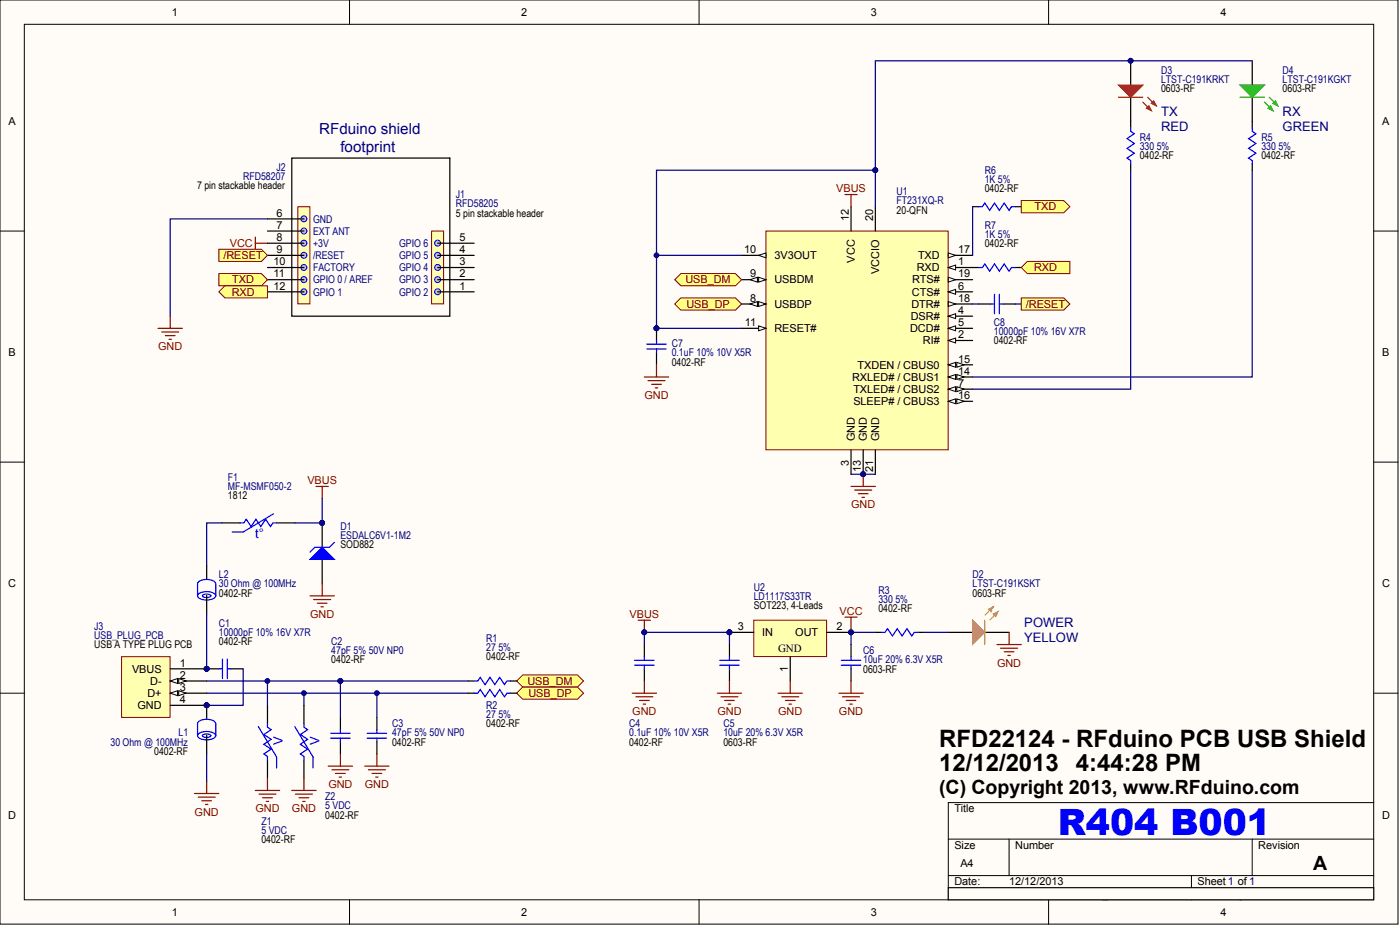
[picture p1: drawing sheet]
<svg xmlns="http://www.w3.org/2000/svg" width="486mm" height="322mm" viewBox="0 0 486 322" stroke-linecap="round" stroke-linejoin="round" font-family="sans-serif">
<defs><g id="words">
<text font-size="12.6" fill="#00f" x="367" y="289.6">R404 B001</text>
<g font-size="8.3">
<text x="325.9" y="259">RFD22124 - RFduino PCB USB Shield</text>
<text x="325.9" y="267.4">12/12/2013</text>
<text x="373.3" y="267.4">4:44:28 PM</text>
</g>
<g font-size="6.8">
<text x="325.9" y="275.4">(C) Copyright 2013, www.RFduino.com</text>
<text x="455.6" y="301.7">A</text>
</g>
<g font-size="5.3" fill="#000080">
<text x="110.7" y="46.3">RFduino shield</text>
<text x="118.1" y="52.6">footprint</text>
</g>
<g font-size="4.5" fill="#000080">
<text x="402.9" y="40.1">TX</text>
<text x="445" y="40.1">RX</text>
<text x="402.9" y="45.4">RED</text>
<text x="445" y="45.4">GREEN</text>
<text x="355.4" y="217.2">POWER</text>
<text x="355.4" y="222.5">YELLOW</text>
</g>
<g font-size="4.5" fill="#00f">
<text x="88.6" y="186.7">t°</text>
<text x="98.2" y="258.2" transform="rotate(-90 98.2 258.2)">V</text>
<text x="110.8" y="258.2" transform="rotate(-90 110.8 258.2)">V</text>
</g>
<g font-size="3.8">
<text x="59.6" y="5.5">1</text>
<text x="180.9" y="5.5">2</text>
<text x="302.2" y="5.5">3</text>
<text x="423.5" y="5.5">4</text>
<text x="3" y="43.5">A</text>
<text x="479.6" y="43.5">A</text>
<text x="96" y="75.1">6</text>
<text x="294.5" y="76.7" transform="rotate(-90 294.5 76.7)">12</text>
<text x="302.9" y="76.7" transform="rotate(-90 302.9 76.7)">20</text>
<text x="96" y="79.3">7</text>
<text x="96" y="83.5">8</text>
<text x="159.5" y="83.5">5</text>
<text x="96" y="87.7">9</text>
<text x="159.5" y="87.7">4</text>
<text x="258.2" y="87.7">10</text>
<text x="268.7" y="89.8">3V3OUT</text>
<text x="318.5" y="89.8">TXD</text>
<text x="332.4" y="87.7">17</text>
<text x="94.9" y="92">10</text>
<text x="159.5" y="92">3</text>
<text x="296.6" y="91" transform="rotate(-90 296.6 91)">VCC</text>
<text x="305" y="95" transform="rotate(-90 305 95)">VCCIO</text>
<text x="318.1" y="94.1">RXD</text>
<text x="332.4" y="92">1</text>
<text x="94.9" y="96.2">11</text>
<text x="94.9" y="100.4">12</text>
<text x="159.5" y="100.4">1</text>
<text x="159.5" y="96.2">2</text>
<text x="260.3" y="96.2">9</text>
<text x="268.7" y="98.3">USBDM</text>
<text x="316.5" y="98.3">RTS#</text>
<text x="332.4" y="100.4">6</text>
<text x="332.4" y="96.2">19</text>
<text x="260.3" y="104.6">8</text>
<text x="268.7" y="106.7">USBDP</text>
<text x="316.2" y="106.7">DTR#</text>
<text x="316.4" y="102.5">CTS#</text>
<text x="332.4" y="104.6">18</text>
<text x="258.5" y="113">11</text>
<text x="316" y="110.9">DSR#</text>
<text x="332.4" y="113">5</text>
<text x="332.4" y="108.8">4</text>
<text x="268.7" y="115.1">RESET#</text>
<text x="315.8" y="115.1">DCD#</text>
<text x="320.2" y="119.4">RI#</text>
<text x="332.4" y="117.3">2</text>
<text x="3" y="123.6">B</text>
<text x="332.4" y="125.7">15</text>
<text x="479.6" y="123.6">B</text>
<text x="297.6" y="127.8">TXDEN / CBUS0</text>
<text x="332.4" y="129.9">14</text>
<text x="295.7" y="132">RXLED# / CBUS1</text>
<text x="296.1" y="136.2">TXLED# / CBUS2</text>
<text x="332.4" y="134.1">7</text>
<text x="296.1" y="140.4">SLEEP# / CBUS3</text>
<text x="332.4" y="138.3">16</text>
<text x="296.6" y="153" transform="rotate(-90 296.6 153)">GND</text>
<text x="300.8" y="153" transform="rotate(-90 300.8 153)">GND</text>
<text x="305" y="153" transform="rotate(-90 305 153)">GND</text>
<text x="294.5" y="161.5" transform="rotate(-90 294.5 161.5)">3</text>
<text x="298.7" y="163.6" transform="rotate(-90 298.7 163.6)">13</text>
<text x="302.9" y="163.6" transform="rotate(-90 302.9 163.6)">21</text>
<text x="2.9" y="203.7">C</text>
<text x="479.6" y="203.7">C</text>
<text x="256.1" y="218.4">3</text>
<text x="264.5" y="220.6">IN</text>
<text x="275.9" y="220.6">OUT</text>
<text x="290.2" y="218.4">2</text>
<text x="270" y="226">GND</text>
<text x="45.8" y="233.2">VBUS</text>
<text x="62.4" y="231.1">1</text>
<text x="273.4" y="233.2" transform="rotate(-90 273.4 233.2)">1</text>
<text x="52.1" y="237.4">D-</text>
<text x="62.4" y="235.3">2</text>
<text x="62.4" y="239.5">3</text>
<text x="47.7" y="245.9">GND</text>
<text x="51.2" y="241.6">D+</text>
<text x="62.4" y="243.7">4</text>
<text x="331.2" y="281.7">Title</text>
<text x="2.9" y="283.8">D</text>
<text x="479.6" y="283.8">D</text>
<text x="331.2" y="294.3">Size</text>
<text x="352.2" y="294.3">Number</text>
<text x="436.6" y="294.3">Revision</text>
<text x="333.3" y="300.7">A4</text>
<text x="331.2" y="307">Date:</text>
<text x="331.2" y="311.2">File:</text>
<text x="350.1" y="307">12/12/2013</text>
<text x="350.1" y="311.2">C:\Dropbox\..\R404_B001.SchDoc</text>
<text x="415.5" y="307">Sheet 1 of 1</text>
<text x="415.5" y="311.2">Drawn By:</text>
<text x="59.6" y="317.5">1</text>
<text x="180.9" y="317.5">2</text>
<text x="302.2" y="317.5">3</text>
<text x="423.5" y="317.5">4</text>
</g>
<g font-size="3.8" fill="#800000">
<text x="290.1" y="66.7">VBUS</text>
<text x="359" y="73">TXD</text>
<text x="77.5" y="89.8">/RESET</text>
<text x="79.8" y="85.6">VCC</text>
<text x="358.8" y="94.1">RXD</text>
<text x="80.6" y="98.3">TXD</text>
<text x="237.8" y="98.3">USB_DM</text>
<text x="80.4" y="102.5">RXD</text>
<text x="238.2" y="106.7">USB_DP</text>
<text x="356" y="106.7">/RESET</text>
<text x="54.9" y="121.5">GND</text>
<text x="223.6" y="138.3">GND</text>
<text x="106.6" y="167.8">VBUS</text>
<text x="295.3" y="176.3">GND</text>
<text x="107.6" y="214.2">GND</text>
<text x="218.4" y="214.2">VBUS</text>
<text x="291.3" y="213.2">VCC</text>
<text x="346" y="231.1">GND</text>
<text x="183" y="237.4">USB_DM</text>
<text x="183.3" y="241.6">USB_DP</text>
<text x="219.4" y="248">GND</text>
<text x="248.9" y="248">GND</text>
<text x="270" y="248">GND</text>
<text x="291.1" y="248">GND</text>
<text x="113.9" y="273.3">GND</text>
<text x="126.6" y="273.3">GND</text>
<text x="88.6" y="281.7">GND</text>
<text x="101.3" y="281.7">GND</text>
<text x="67.5" y="282.7">GND</text>
</g>
<g font-size="3.7" fill="#000080">
<text x="402.9" y="25.5">D3</text>
<text x="402.9" y="28.7">LTST-C191KRKT</text>
<text x="445" y="25.5">D4</text>
<text x="445" y="28.7">LTST-C191KGKT</text>
<text x="395.5" y="48.7">R4</text>
<text x="395.5" y="51.9">330 5%</text>
<text x="437.7" y="48.7">R5</text>
<text x="437.7" y="51.9">330 5%</text>
<text x="95.9" y="59.3">J2</text>
<text x="84.4" y="62.4">RFD58207</text>
<text x="341.7" y="60.3">R6</text>
<text x="341.7" y="63.5">1K 5%</text>
<text x="158.2" y="68.8">J1</text>
<text x="158.2" y="71.9">RFD58205</text>
<text x="311.1" y="67.7">U1</text>
<text x="311.1" y="70.9">FT231XQ-R</text>
<text x="108.6" y="77.2">GND</text>
<text x="108.6" y="81.4">EXT ANT</text>
<text x="341.7" y="79.3">R7</text>
<text x="341.7" y="82.5">1K 5%</text>
<text x="108.6" y="89.8">/RESET</text>
<text x="108.6" y="85.6">+3V</text>
<text x="138.5" y="89.8">GPIO 5</text>
<text x="138.5" y="85.6">GPIO 6</text>
<text x="108.6" y="94.1">FACTORY</text>
<text x="138.5" y="94.1">GPIO 4</text>
<text x="108.6" y="98.3">GPIO 0 / AREF</text>
<text x="138.5" y="98.3">GPIO 3</text>
<text x="108.6" y="102.5">GPIO 1</text>
<text x="138.5" y="102.5">GPIO 2</text>
<text x="344.9" y="113">C8</text>
<text x="344.9" y="116.2">10000pF 10% 16V X7R</text>
<text x="233.1" y="120.4">C7</text>
<text x="233.1" y="123.6">0.1uF 10% 10V X5R</text>
<text x="79.1" y="166.8">F1</text>
<text x="79.1" y="170">MF-MSMF050-2</text>
<text x="118.1" y="183.7">D1</text>
<text x="118.1" y="186.8">ESDALC6V1-1M2</text>
<text x="75.9" y="200.5">L2</text>
<text x="75.9" y="203.7">30 Ohm @ 100MHz</text>
<text x="337.5" y="200.5">D2</text>
<text x="337.5" y="203.7">LTST-C191KSKT</text>
<text x="261.5" y="204.7">U2</text>
<text x="261.5" y="207.9">LD1117S33TR</text>
<text x="304.8" y="205.8">R3</text>
<text x="304.8" y="209">330 5%</text>
<text x="32.7" y="218.4">J3</text>
<text x="32.7" y="221.6">USB_PLUG_PCB</text>
<text x="75.9" y="217.4">C1</text>
<text x="75.9" y="220.6">10000pF 10% 16V X7R</text>
<text x="115" y="223.7">C2</text>
<text x="115" y="226.9">47pF 5% 50V NP0</text>
<text x="168.7" y="222.7">R1</text>
<text x="168.7" y="225.8">27 5%</text>
<text x="299.5" y="226.9">C6</text>
<text x="299.5" y="230">10uF 20% 6.3V X5R</text>
<text x="168.7" y="245.9">R2</text>
<text x="168.7" y="249">27 5%</text>
<text x="62" y="255.3">L1</text>
<text x="136" y="252.2">C3</text>
<text x="136" y="255.3">47pF 5% 50V NP0</text>
<text x="218.3" y="252.2">C4</text>
<text x="218.3" y="255.3">0.1uF 10% 10V X5R</text>
<text x="251" y="252.2">C5</text>
<text x="251" y="255.3">10uF 20% 6.3V X5R</text>
<text x="38.3" y="258.5">30 Ohm @ 100MHz</text>
<text x="112.8" y="277.5">Z2</text>
<text x="112.8" y="280.6">5 VDC</text>
<text x="90.7" y="285.9">Z1</text>
<text x="90.7" y="289.1">5 VDC</text>
</g>
<g font-size="3.7">
<text x="402.9" y="31.9">0603-RF</text>
<text x="445" y="31.9">0603-RF</text>
<text x="395.5" y="55.1">0402-RF</text>
<text x="437.7" y="55.1">0402-RF</text>
<text x="68.4" y="65.6">7 pin stackable header</text>
<text x="341.7" y="66.7">0402-RF</text>
<text x="158.2" y="75.1">5 pin stackable header</text>
<text x="311.1" y="74">20-QFN</text>
<text x="341.7" y="85.6">0402-RF</text>
<text x="344.9" y="119.4">0402-RF</text>
<text x="233.1" y="126.7">0402-RF</text>
<text x="79.1" y="173.1">1812</text>
<text x="118.1" y="190">SOD882</text>
<text x="75.9" y="206.9">0402-RF</text>
<text x="337.5" y="206.9">0603-RF</text>
<text x="261.5" y="211.1">SOT223, 4-Leads</text>
<text x="304.8" y="212.1">0402-RF</text>
<text x="32.7" y="224.8">USB A TYPE PLUG PCB</text>
<text x="75.9" y="223.7">0402-RF</text>
<text x="115" y="230">0402-RF</text>
<text x="168.7" y="229">0402-RF</text>
<text x="299.5" y="233.2">0603-RF</text>
<text x="168.7" y="252.2">0402-RF</text>
<text x="53.5" y="261.7">0402-RF</text>
<text x="136" y="258.5">0402-RF</text>
<text x="218.3" y="258.5">0402-RF</text>
<text x="251" y="258.5">0603-RF</text>
<text x="112.8" y="283.8">0402-RF</text>
<text x="90.7" y="292.2">0402-RF</text>
</g>
</g></defs>
<g fill="#fffcf8" stroke="#000" stroke-width=".35">
<path d="M0 0h485.1v320.4h-485.1z"/>
<path d="M8.4 8.4h468.2v303.6h-468.2z"/>
</g>
<g fill="none" stroke="#000" stroke-width=".35">
<path d="M121.3 0v8.4M242.6 0v8.4M363.8 0v8.4M0 80.1h8.4M476.7 80.1h8.4M0 160.2h8.4M476.7 160.2h8.4M0 240.3h8.4M476.7 240.3h8.4M476.7 278.3h-147.7v33.7M329 290.9h147.7M350.1 290.9v12.7"/>
<path d="M434.5 290.9v12.7M121.3 312v8.4M242.6 312v8.4M329 303.6h147.7M329 307.8h147.7M363.8 312v8.4M413.4 303.6v8.4"/>
</g>
<path d="M101.2 54.8h54.9v54.8h-54.9z" fill="none" stroke="#000" stroke-width=".42"/>
<path d="M88.6 82.2v4.2M88.6 84.3h4.2M54.8 113.8h8.5M56.1 115.1h5.9M57.4 116.4h3.3M58.6 117.6h.9M59.1 109.6v4.2" fill="none" stroke="#800000" stroke-width=".42"/>
<path d="M92.8 75.9h-33.7v33.7" fill="none" stroke="#000080" stroke-width=".42"/>
<path d="M149.8 80.1h4.1v25.3h-4.1z" fill="#ffffb0" stroke="#800000" stroke-width=".35"/>
<path d="M156.1 97h8.4M156.1 92.8h8.4M156.1 88.5h8.4M156.1 84.3h8.4M156.1 101.2h8.4" fill="none" stroke="#000" stroke-width=".42"/>
<g fill="#c0c0c0" stroke="#00f" stroke-width=".35">
<circle cx="151.8" cy="101.2" r="1.03"/>
<circle cx="151.8" cy="96.9" r="1.03"/>
<circle cx="151.8" cy="92.7" r="1.03"/>
<circle cx="151.8" cy="88.5" r="1.03"/>
<circle cx="151.8" cy="84.3" r="1.03"/>
</g>
<path d="M151.9 97h4.2M151.9 92.8h4.2M151.9 88.5h4.2M151.9 84.3h4.2M151.9 101.2h4.2" fill="none" stroke="#000" stroke-width=".42"/>
<path d="M103.4 71.7h4.1v33.7h-4.1z" fill="#ffffb0" stroke="#800000" stroke-width=".35"/>
<path d="M92.8 75.9h8.4M92.8 80.1h8.4M92.8 84.3h8.4M92.8 88.5h8.4M92.8 92.8h8.4M92.8 97h8.4" fill="none" stroke="#000" stroke-width=".42"/>
<g fill="#c0c0c0" stroke="#00f" stroke-width=".35">
<circle cx="105.4" cy="75.9" r="1.03"/>
<circle cx="105.4" cy="80.1" r="1.03"/>
<circle cx="105.4" cy="84.3" r="1.03"/>
<circle cx="105.4" cy="88.5" r="1.03"/>
<circle cx="105.4" cy="92.7" r="1.03"/>
<circle cx="105.4" cy="96.9" r="1.03"/>
</g>
<path d="M101.2 75.9h4.3M101.2 80.1h4.3M101.2 84.3h4.3M101.2 88.5h4.3M101.2 92.8h4.3M101.2 97h4.3M92.8 101.2h8.4" fill="none" stroke="#000" stroke-width=".42"/>
<circle cx="105.4" cy="101.2" r="1.03" fill="#c0c0c0" stroke="#00f" stroke-width=".35"/>
<path d="M101.2 101.2h4.3" fill="none" stroke="#000" stroke-width=".42"/>
<path d="M265.8 80.1h63.2v75.9h-63.2z" fill="#ffffb0" stroke="#800000" stroke-width=".35"/>
<path d="M295.3 71.7v8.4M257.3 113.8h8.5" fill="none" stroke="#000" stroke-width=".42"/>
<path d="M263.2 113l2.6 .8-2.6 .9z" fill="#fffcf8" stroke="#000" stroke-width=".35"/>
<path d="M257.3 88.5h8.5" fill="none" stroke="#000" stroke-width=".42"/>
<path d="M263.2 88.5l2.6-.8v1.7z" fill="#fffcf8" stroke="#000" stroke-width=".35"/>
<path d="M257.3 105.4h8.5" fill="none" stroke="#000" stroke-width=".42"/>
<g fill="#fffcf8" stroke="#000" stroke-width=".35">
<path d="M263.2 104.6l2.6 .8-2.6 .8z"/>
<path d="M260.3 105.4l2.5-.8v1.6z"/>
</g>
<path d="M257.3 97h8.5" fill="none" stroke="#000" stroke-width=".42"/>
<g fill="#fffcf8" stroke="#000" stroke-width=".35">
<path d="M263.2 96.1l2.6 .9-2.6 .8z"/>
<path d="M260.3 97l2.5-.9v1.7z"/>
</g>
<path d="M329 134.9h8.5M299.5 156v8.4" fill="none" stroke="#000" stroke-width=".42"/>
<circle cx="299.5" cy="164.4" r=".82" fill="#000080" stroke="#000080" stroke-width=".35"/>
<g fill="#fffcf8" stroke="#000" stroke-width=".35">
<path d="M329 134.9l2.6-.8v1.7z"/>
<path d="M332 134.1l2.5 .8-2.5 .9z"/>
</g>
<path d="M329 130.7h8.5" fill="none" stroke="#000" stroke-width=".42"/>
<g fill="#fffcf8" stroke="#000" stroke-width=".35">
<path d="M329 130.7l2.6-.8v1.6z"/>
<path d="M332 129.9l2.5 .8-2.5 .8z"/>
</g>
<path d="M303.7 71.7v8.4M329 126.5h8.5" fill="none" stroke="#000" stroke-width=".42"/>
<g fill="#fffcf8" stroke="#000" stroke-width=".35">
<path d="M329 126.5l2.6-.9v1.7z"/>
<path d="M332 125.6l2.5 .9-2.5 .8z"/>
</g>
<path d="M329 118.1h8.5M303.7 156v8.4" fill="none" stroke="#000" stroke-width=".42"/>
<path d="M329 118.1l2.6-.9v1.7z" fill="#fffcf8" stroke="#000" stroke-width=".35"/>
<path d="M329 113.8h8.5" fill="none" stroke="#000" stroke-width=".42"/>
<path d="M329 113.8l2.6-.8v1.7z" fill="#fffcf8" stroke="#000" stroke-width=".35"/>
<path d="M329 109.6h8.5" fill="none" stroke="#000" stroke-width=".42"/>
<path d="M329 109.6l2.6-.8v1.7z" fill="#fffcf8" stroke="#000" stroke-width=".35"/>
<path d="M329 105.4h8.5" fill="none" stroke="#000" stroke-width=".42"/>
<path d="M329 104.6l2.6 .8-2.6 .8z" fill="#fffcf8" stroke="#000" stroke-width=".35"/>
<path d="M329 101.2h8.5" fill="none" stroke="#000" stroke-width=".42"/>
<path d="M329 101.2l2.6-.9v1.7z" fill="#fffcf8" stroke="#000" stroke-width=".35"/>
<path d="M329 97h8.5" fill="none" stroke="#000" stroke-width=".42"/>
<path d="M329 96.1l2.6 .9-2.6 .8z" fill="#fffcf8" stroke="#000" stroke-width=".35"/>
<path d="M329 92.8h8.5" fill="none" stroke="#000" stroke-width=".42"/>
<path d="M329 92.8l2.6-.9v1.7z" fill="#fffcf8" stroke="#000" stroke-width=".35"/>
<path d="M329 88.5h8.5" fill="none" stroke="#000" stroke-width=".42"/>
<path d="M329 87.7l2.6 .8-2.6 .9z" fill="#fffcf8" stroke="#000" stroke-width=".35"/>
<path d="M329 139.1h8.5M295.3 156v8.4" fill="none" stroke="#000" stroke-width=".42"/>
<g fill="#fffcf8" stroke="#000" stroke-width=".35">
<path d="M329 139.1l2.6-.8v1.7z"/>
<path d="M332 138.3l2.5 .8-2.5 .9z"/>
</g>
<circle cx="299.5" cy="164.4" r=".82" fill="#000080" stroke="#000080" stroke-width=".35"/>
<path d="M261.5 215h25.3v12.6h-25.3z" fill="#ffffb0" stroke="#800000" stroke-width=".35"/>
<path d="M253.1 219.2h8.4M286.9 219.2h8.4M274.2 227.7v8.4" fill="none" stroke="#000" stroke-width=".42"/>
<g fill="#000080" stroke="#000080" stroke-width=".35">
<circle cx="253.1" cy="219.2" r=".82"/>
<circle cx="295.3" cy="219.2" r=".82"/>
</g>
<path d="M109.7 168.6h4.2M111.8 168.6v4.3M67.5 275.1h8.4M68.8 276.4h5.9M70 277.6h3.4M71.3 278.9h.8M71.7 270.9v4.2" fill="none" stroke="#800000" stroke-width=".42"/>
<g fill="#ffff80" stroke="#800000" stroke-width=".35">
<path d="M179.3 236.1l2.1-2.1h19l2.1 2.1-2.1 2.1h-19z" fill-rule="evenodd"/>
<path d="M179.3 240.3l2.1-2.1h19l2.1 2.1-2.1 2.1h-19z" fill-rule="evenodd"/>
</g>
<path d="M71.7 196.1v4.8M223.6 223.5v4.2M223.6 231.9v4.2" fill="none" stroke="#000" stroke-width=".42"/>
<path d="M220.2 228.9h6.8M220.2 230.6h6.8M223.6 227.7v1.2M223.6 230.6v1.3" fill="none" stroke="#00f" stroke-width=".42"/>
<g fill="#fff" stroke="#00f" stroke-width=".42">
<path d="M68.9 205.9a5 5 0 0 1 5.9 .3 1.5 1.5 0 0 1-1.7 1.7 4.5 4.5 0 0 1-4.5-1z"/>
<path d="M70.3 206.4a2.23 2.23 0 0 1 2.8 .2 2.04 2.04 0 0 1-2.9 0z"/>
</g>
<path d="M71.7 206.4v6.5M71.7 244.5v4.9" fill="none" stroke="#000" stroke-width=".42"/>
<path d="M68.6 202.4v4.2M68.6 202.3a4.1 4.1 0 0 1 5-1.1l.9 .5 .3 .6M74.9 202.4v4.2" fill="none" stroke="#00f" stroke-width=".42"/>
<circle cx="71.7" cy="244.5" r=".82" fill="#000080" stroke="#000080" stroke-width=".35"/>
<g fill="#fff" stroke="#00f" stroke-width=".42">
<path d="M68.9 254.4a5 5 0 0 1 5.9 .3 1.5 1.5 0 0 1-1.7 1.7 4.5 4.5 0 0 1-4.5-1z"/>
<path d="M70.3 254.9a2.23 2.23 0 0 1 2.8 .2 2.04 2.04 0 0 1-2.9 0z"/>
</g>
<g fill="none" stroke="#000" stroke-width=".42">
<path d="M111.8 181.3v8.4M111.8 193.9v8.5M71.7 231.9h4.2M80.2 231.9h4.2M253.1 223.5v4.2M253.1 231.9v4.2M295.3 223.5v4.2M295.3 231.9v4.2M71.7 254.9v6.5M92.8 244.5v6.4M105.5 244.5v6.4M118.1 248.8v4.2"/>
<path d="M118.1 257.2v4.2M130.8 248.8v4.2M130.8 257.2v4.2M92.8 263.5v6.3M105.5 263.5v6.3"/>
</g>
<g fill="none" stroke="#00f" stroke-width=".42">
<path d="M116 188l-1.7 1.7h-5l-1.7 1.7M75.9 231.9h1.3M77.2 228.5v6.8M78.9 228.5v6.8M78.9 231.9h1.3M249.7 230.6h6.8M249.7 228.9h6.8M253.1 227.7v1.2M253.1 230.6v1.3M291.9 230.6h6.8M291.9 228.9h6.8M295.3 227.7v1.2"/>
<path d="M295.3 230.6v1.3M68.6 250.9v4.2M68.6 250.8a4.1 4.1 0 0 1 5-1.1l.9 .5 .3 .6M74.9 250.9v4.2M89.6 251.9l6.4 10.6v3.8M92.8 250.9v1.2l1.3 .9-2.6 1.7 2.6 1.7-2.6 1.6 2.6 1.7-2.6 1.7 1.3 .9v1.2M102.3 251.9l6.3 10.6v3.8M105.5 250.9v1.2l1.2 .9-2.5 1.7 2.5 1.7-2.5 1.6 2.5 1.7-2.5 1.7 1.3 .9v1.2M114.7 255.9h6.8M114.7 254.2h6.8M118.1 253v1.2M118.1 255.9v1.3"/>
<path d="M127.4 255.9h6.7M127.4 254.2h6.7M130.8 253v1.2M130.8 255.9v1.3"/>
</g>
<g fill="#000080" stroke="#000080" stroke-width=".35">
<circle cx="71.7" cy="244.5" r=".82"/>
<circle cx="105.4" cy="240.3" r=".82"/>
<circle cx="92.8" cy="236.1" r=".82"/>
<circle cx="223.6" cy="219.2" r=".82"/>
<circle cx="253.1" cy="219.2" r=".82"/>
<circle cx="111.8" cy="181.3" r=".82"/>
<circle cx="71.7" cy="231.9" r=".82"/>
<circle cx="118.1" cy="236.1" r=".82"/>
<circle cx="130.8" cy="240.3" r=".82"/>
</g>
<g fill="none" stroke="#800000" stroke-width=".42">
<path d="M107.6 206.6h8.4M108.8 207.9h5.9M110.1 209.1h3.4M111.4 210.4h.8M111.8 202.4v4.2M221.5 215h4.2M223.6 215v4.2M223.6 236.1v4.2M253.1 236.1v4.2M274.2 236.1v4.2M295.3 236.1v4.2M219.4 240.3h8.4"/>
<path d="M220.6 241.6h5.9M221.9 242.9h3.4M223.2 244.1h.8M248.9 240.3h8.4M250.2 241.6h5.9M251.4 242.9h3.4M252.7 244.1h.8M270 240.3h8.4M271.2 241.6h6M272.5 242.9h3.4M273.8 244.1h.8M291.1 240.3h8.4"/>
<path d="M292.3 241.6h5.9M293.6 242.9h3.4M294.9 244.1h.8M88.6 274.1h8.4M89.9 275.3h5.9M91.1 276.6h3.4M92.4 277.9h.8M92.8 269.8v4.3M101.2 274.1h8.5M102.5 275.3h5.9M103.8 276.6h3.3M105 277.9h.9"/>
<path d="M105.5 269.8v4.3M113.9 265.6h8.4M115.2 266.9h5.9M116.4 268.2h3.4M117.7 269.4h.8M118.1 261.4v4.2M126.6 265.6h8.4M127.8 266.9h5.9M129.1 268.2h3.4M130.4 269.4h.8M130.8 261.4v4.2"/>
</g>
<path d="M111.8 172.9v8.4h-9.5M77 181.3h-5.3v14.8M71.7 212.9v19M295.3 218.2v5.3M84.4 231.9v12.6h-12.7M92.8 236.1v8.4M118.1 236.1h44.3M223.6 223.5v-4.3h29.5v4.3M71.7 240.3h90.7M105.5 240.3v4.2M130.8 240.3v8.5M71.7 261.4v9.5" fill="none" stroke="#000080" stroke-width=".42"/>
<path d="M107.6 193.9l4.2-4.2 4.2 4.2z" fill="#00f" stroke="#00f" stroke-width=".42"/>
<g fill="#ffff80" stroke="#800000" stroke-width=".35">
<path d="M234.1 97l2.1-2.1h19l2.1 2.1-2.1 2.1h-19z" fill-rule="evenodd"/>
<path d="M234.1 105.4l2.1-2.1h19l2.1 2.1-2.1 2.1h-19z" fill-rule="evenodd"/>
</g>
<g fill="none" stroke="#800000" stroke-width=".42">
<path d="M293.2 67.5h4.2M295.3 67.5v4.2M223.6 130.7h8.4M224.8 132h6M226.1 133.2h3.4M227.4 134.5h.8M227.8 126.5v4.2M295.3 168.6h8.4M296.6 169.9h5.9M297.8 171.2h3.4M299.1 172.4h.8M299.5 164.4v4.2"/>
<path d="M350.1 219.2v4.3M345.9 223.5h8.5M347.2 224.7h5.9M348.4 226h3.4M349.7 227.3h.9"/>
</g>
<g fill="none" stroke="#000" stroke-width=".42">
<path d="M392.3 21.1v8.4M392.3 33.7v10.6M434.5 21.1v8.4M434.5 33.7v10.6M392.3 56.9v2.1M434.5 56.9v2.1M337.5 71.7h2.1M352.2 71.7h2.2M337.5 92.8h2.1M352.2 92.8h2.2M227.8 113.8v4.3M227.8 122.3v4.2"/>
<path d="M303.7 219.2h2.1M318.5 219.2h2.1M329 219.2h8.5M341.7 219.2h8.4M162.4 236.1h2.1M177.2 236.1h2.1M162.4 240.3h2.1M177.2 240.3h2.1"/>
</g>
<g fill="#000080" stroke="#000080" stroke-width=".35">
<circle cx="227.8" cy="113.8" r=".82"/>
<circle cx="299.5" cy="164.4" r=".82"/>
<circle cx="118.1" cy="236.1" r=".82"/>
<circle cx="227.8" cy="88.5" r=".82"/>
<circle cx="392.3" cy="21.1" r=".82"/>
<circle cx="303.7" cy="59" r=".82"/>
<circle cx="295.3" cy="219.2" r=".82"/>
</g>
<path d="M392.3 44.3v1.2l1.3 .9-2.5 1.7 2.5 1.6-2.5 1.7 2.5 1.7-2.5 1.7 1.2 .9v1.2M434.5 44.3v1.2l1.3 .9-2.6 1.7 2.6 1.6-2.6 1.7 2.6 1.7-2.6 1.7 1.3 .9v1.2M339.6 71.7h1.3l.8-1.3 1.7 2.5 1.7-2.5 1.7 2.5 1.6-2.5 1.7 2.5 .9-1.2h1.2M339.6 92.8h1.3l.8-1.3 1.7 2.5 1.7-2.5 1.7 2.5 1.6-2.5 1.7 2.5 .9-1.2h1.2M224.4 119.3h6.8M227.8 118.1v1.2M224.4 121h6.8M227.8 121v1.3M305.8 219.2h1.3l.8-1.2 1.7 2.5 1.7-2.5 1.7 2.5 1.7-2.5 1.7 2.5 .8-1.3h1.3M164.5 236.1h1.3l.8-1.3 1.7 2.6 1.7-2.6 1.7 2.6 1.7-2.6 1.7 2.6 .8-1.3h1.3M164.5 240.3h1.3l.8-1.2 1.7 2.5 1.7-2.5 1.7 2.5 1.7-2.5 1.7 2.5 .8-1.3h1.3" fill="none" stroke="#00f" stroke-width=".42"/>
<path d="M434.5 21.1h-130.8v37.9M303.7 59h-75.9v54.8h29.5M303.7 59v12.7M392.3 59v75.9h-54.8M434.5 59v71.7h-97M337.5 71.7v16.8M227.8 88.5h29.5M295.3 164.4h8.4M295.3 219.2h8.4M320.6 219.2h8.4M71.7 236.1h46.4v12.7" fill="none" stroke="#000080" stroke-width=".42"/>
<g fill="#f00" stroke="#f00" stroke-width=".42">
<path d="M388.1 29.5h8.4l-4.2 4.2z"/>
<path d="M397.8 37.5l.8-.8 .9 1.7z"/>
<path d="M399.5 35.8l.8-.8 .9 1.7z"/>
</g>
<path d="M388.1 33.7h8.4M396.5 35.4l3 3M398.2 33.7l3 3" fill="none" stroke="#f00" stroke-width=".42"/>
<g fill="#00bf00" stroke="#00bf00" stroke-width=".42">
<path d="M430.3 29.5h8.4l-4.2 4.2z"/>
<path d="M440 37.5l.8-.8 .9 1.7z"/>
<path d="M441.7 35.8l.8-.8 .9 1.7z"/>
</g>
<path d="M430.3 33.7h8.4M438.7 35.4l3 3M440.4 33.7l3 3" fill="none" stroke="#00bf00" stroke-width=".42"/>
<g fill="#bfbf00" stroke="#bfbf00" stroke-width=".42">
<path d="M337.5 215l4.2 4.2-4.2 4.3z"/>
<path d="M344.6 212.9l1.7-.8-.8 1.7z"/>
<path d="M343 211.2l1.6-.8-.8 1.7z"/>
</g>
<path d="M341.7 215v8.5M344.6 210.4l-2.9 2.9M346.3 212.1l-2.9 2.9" fill="none" stroke="#bfbf00" stroke-width=".42"/>
<g fill="#ffff80" stroke="#800000" stroke-width=".35">
<path d="M354.4 69.6h14.7l2.1 2.1-2.1 2.1h-14.7z" fill-rule="evenodd"/>
<path d="M354.4 92.8l2.1-2.2h14.7v4.3h-14.7z" fill-rule="evenodd"/>
<path d="M354.4 103.3h14.7l2.1 2.1-2.1 2.1h-14.7z" fill-rule="evenodd"/>
<path d="M75.9 94.9h14.8l2.1 2.1-2.1 2.1h-14.8z" fill-rule="evenodd"/>
<path d="M75.9 101.2l2.1-2.1h14.8v4.2h-14.8z" fill-rule="evenodd"/>
<path d="M75.9 86.4h14.8l2.1 2.1-2.1 2.1h-14.8z" fill-rule="evenodd"/>
</g>
<path d="M77 181.3h6.3M96 181.3h6.3" fill="none" stroke="#000" stroke-width=".42"/>
<path d="M94.9 178.1l-10.5 6.4h-3.8M83.3 181.3h1.3l.8-1.3 1.7 2.6 1.7-2.6 1.7 2.6 1.7-2.6 1.7 2.6 .8-1.3h1.3" fill="none" stroke="#00f" stroke-width=".42"/>
<path d="M42.2 227.7h16.8v21h-16.8z" fill="#ffffb0" stroke="#800000" stroke-width=".35"/>
<path d="M59.1 231.9h12.6M59.1 236.1h12.6" fill="none" stroke="#000" stroke-width=".42"/>
<circle cx="71.7" cy="231.9" r=".82" fill="#000080" stroke="#000080" stroke-width=".35"/>
<g fill="#fffcf8" stroke="#000" stroke-width=".35">
<path d="M59.1 236.1l2.5-.8v1.7z"/>
<path d="M62 235.3l2.5 .8-2.5 .9z"/>
</g>
<path d="M59.1 240.3h12.6" fill="none" stroke="#000" stroke-width=".42"/>
<g fill="#fffcf8" stroke="#000" stroke-width=".35">
<path d="M59.1 240.3l2.5-.8v1.7z"/>
<path d="M62 239.5l2.5 .8-2.5 .9z"/>
</g>
<path d="M339.6 105.4h4.2M348 105.4h4.2M59.1 244.5h12.6" fill="none" stroke="#000" stroke-width=".42"/>
<g fill="#000080" stroke="#000080" stroke-width=".35">
<circle cx="71.7" cy="244.5" r=".82"/>
<circle cx="71.7" cy="231.9" r=".82"/>
</g>
<path d="M293.2 214h4.2M295.3 214v4.2" fill="none" stroke="#800000" stroke-width=".42"/>
<path d="M343.8 105.4h1.3M345.1 102v6.8M346.8 102v6.8M346.8 105.4h1.2" fill="none" stroke="#00f" stroke-width=".42"/>
<path d="M337.5 105.4h2.1M352.2 105.4h2.2" fill="none" stroke="#000080" stroke-width=".42"/>
<path d="M329 307.8h147.6v4.2h-147.6z" fill="#fffcf8" stroke="#000" stroke-width=".35"/>
<use href="#words"/>
</svg>
